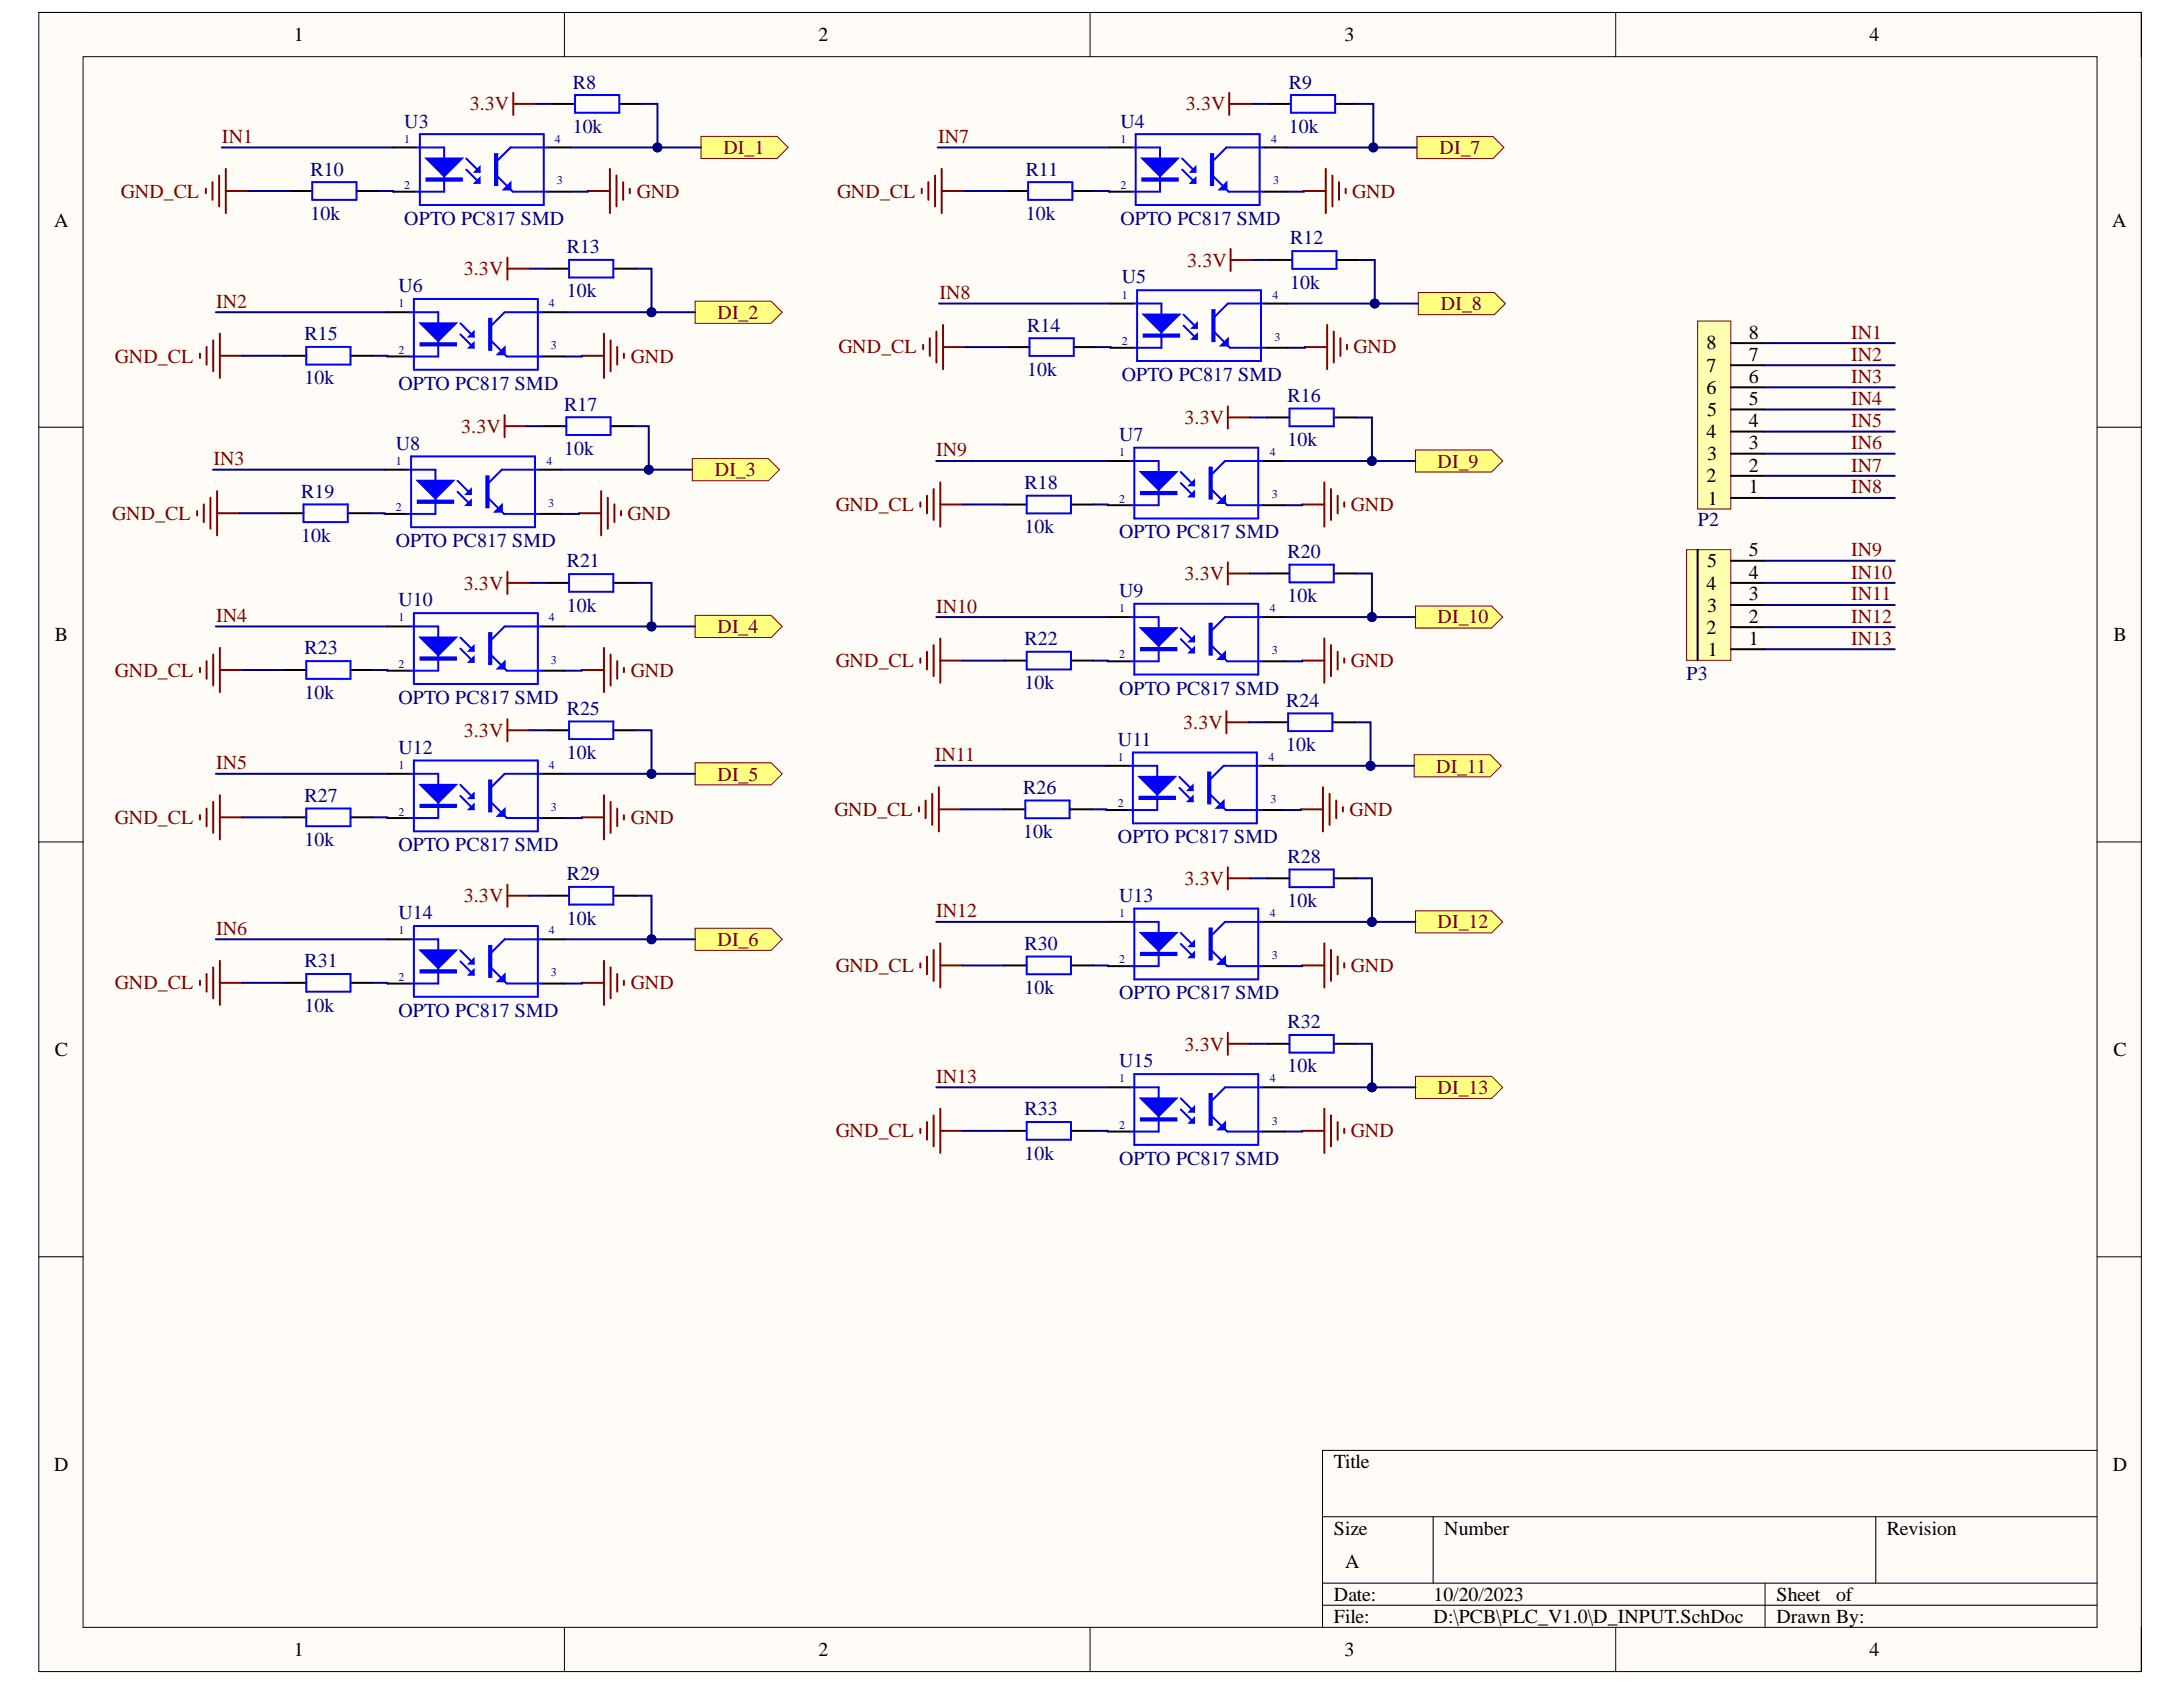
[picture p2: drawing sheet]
<svg xmlns="http://www.w3.org/2000/svg" width="279mm" height="216mm" viewBox="0 0 279 216" stroke-linecap="round" stroke-linejoin="round" font-family="sans-serif">
<defs><g id="words">
<g font-size="2.5">
<text x="37.6" y="5.2">1</text>
<text x="104.8" y="5.2">2</text>
<text x="172.1" y="5.2">3</text>
<text x="239.3" y="5.2">4</text>
<text x="6.9" y="29">A</text>
<text x="270.3" y="29">A</text>
<text x="218.4" y="47.6">7</text>
<text x="218.4" y="44.7">8</text>
<text x="223.8" y="46.2">7</text>
<text x="223.8" y="43.4">8</text>
<text x="218.4" y="50.4">6</text>
<text x="218.5" y="53.2">5</text>
<text x="223.8" y="51.8">5</text>
<text x="223.8" y="49">6</text>
<text x="218.4" y="56">4</text>
<text x="218.5" y="58.9">3</text>
<text x="223.8" y="57.5">3</text>
<text x="223.8" y="54.7">4</text>
<text x="218.4" y="61.7">2</text>
<text x="218.6" y="64.6">1</text>
<text x="223.8" y="63.1">1</text>
<text x="223.8" y="60.3">2</text>
<text x="223.8" y="71.2">5</text>
<text x="218.4" y="75.5">4</text>
<text x="218.5" y="72.6">5</text>
<text x="223.8" y="76.8">3</text>
<text x="223.8" y="74">4</text>
<text x="7" y="82.1">B</text>
<text x="218.4" y="81.1">2</text>
<text x="218.5" y="78.3">3</text>
<text x="218.6" y="83.9">1</text>
<text x="223.8" y="82.5">1</text>
<text x="223.8" y="79.7">2</text>
<text x="270.5" y="82.1">B</text>
<text x="7" y="135.1">C</text>
<text x="270.5" y="135.1">C</text>
<text x="6.9" y="188.2">D</text>
<text x="170.7" y="187.9">Title</text>
<text x="270.4" y="188.2">D</text>
<text x="170.7" y="196.4">Size</text>
<text x="184.8" y="196.4">Number</text>
<text x="241.5" y="196.4">Revision</text>
<text x="172.1" y="200.6">A</text>
<text x="170.7" y="204.9">Date:</text>
<text x="170.7" y="207.7">File:</text>
<text x="183.5" y="204.9">10/20/2023</text>
<text x="183.5" y="207.7">D:\PCB\PLC_V1.0\D_INPUT.SchDoc</text>
<text x="227.4" y="204.9">Sheet</text>
<text x="227.4" y="207.7">Drawn By:</text>
<text x="235" y="204.9">of</text>
<text x="37.6" y="212">1</text>
<text x="104.8" y="212">2</text>
<text x="172.1" y="212">3</text>
<text x="239.3" y="212">4</text>
</g>
<g font-size="2.5" fill="#000080">
<text x="73.3" y="11.3">R8</text>
<text x="165" y="11.3">R9</text>
<text x="51.7" y="16.3">U3</text>
<text x="73.3" y="17">10k</text>
<text x="143.4" y="16.3">U4</text>
<text x="165" y="17">10k</text>
<text x="39.7" y="22.5">R10</text>
<text x="131.3" y="22.5">R11</text>
<text x="39.7" y="28.2">10k</text>
<text x="51.7" y="28.7">OPTO PC817 SMD</text>
<text x="131.3" y="28.2">10k</text>
<text x="143.4" y="28.7">OPTO PC817 SMD</text>
<text x="72.5" y="32.4">R13</text>
<text x="165.1" y="31.3">R12</text>
<text x="51" y="37.4">U6</text>
<text x="72.5" y="38">10k</text>
<text x="143.6" y="36.3">U5</text>
<text x="165.1" y="36.9">10k</text>
<text x="39" y="43.5">R15</text>
<text x="131.5" y="42.4">R14</text>
<text x="39" y="49.2">10k</text>
<text x="51" y="49.9">OPTO PC817 SMD</text>
<text x="72.2" y="52.6">R17</text>
<text x="131.5" y="48.1">10k</text>
<text x="143.6" y="48.8">OPTO PC817 SMD</text>
<text x="164.8" y="51.5">R16</text>
<text x="50.6" y="57.6">U8</text>
<text x="72.2" y="58.2">10k</text>
<text x="143.2" y="56.5">U7</text>
<text x="164.8" y="57.1">10k</text>
<text x="38.6" y="63.7">R19</text>
<text x="131.1" y="62.5">R18</text>
<text x="38.6" y="69.4">10k</text>
<text x="50.6" y="70">OPTO PC817 SMD</text>
<text x="131.1" y="68.2">10k</text>
<text x="143.2" y="68.9">OPTO PC817 SMD</text>
<text x="164.8" y="71.4">R20</text>
<text x="217.3" y="67.4">P2</text>
<text x="51" y="77.6">U10</text>
<text x="72.5" y="72.6">R21</text>
<text x="143.2" y="76.4">U9</text>
<text x="164.8" y="77.1">10k</text>
<text x="39" y="83.8">R23</text>
<text x="72.5" y="78.3">10k</text>
<text x="131.1" y="82.6">R22</text>
<text x="39" y="89.4">10k</text>
<text x="131.1" y="88.2">10k</text>
<text x="143.2" y="88.9">OPTO PC817 SMD</text>
<text x="215.9" y="87.1">P3</text>
<text x="51" y="90.1">OPTO PC817 SMD</text>
<text x="72.5" y="91.4">R25</text>
<text x="143.1" y="95.4">U11</text>
<text x="164.6" y="90.4">R24</text>
<text x="51" y="96.5">U12</text>
<text x="72.5" y="97.1">10k</text>
<text x="131" y="101.6">R26</text>
<text x="164.6" y="96.1">10k</text>
<text x="39" y="102.6">R27</text>
<text x="131" y="107.2">10k</text>
<text x="143.1" y="107.9">OPTO PC817 SMD</text>
<text x="39" y="108.3">10k</text>
<text x="51" y="108.9">OPTO PC817 SMD</text>
<text x="72.5" y="112.7">R29</text>
<text x="164.8" y="110.5">R28</text>
<text x="51" y="117.6">U14</text>
<text x="72.5" y="118.3">10k</text>
<text x="143.2" y="115.4">U13</text>
<text x="164.8" y="116.1">10k</text>
<text x="39" y="123.8">R31</text>
<text x="131.1" y="121.5">R30</text>
<text x="39" y="129.5">10k</text>
<text x="51" y="130.2">OPTO PC817 SMD</text>
<text x="131.1" y="127.2">10k</text>
<text x="143.2" y="127.9">OPTO PC817 SMD</text>
<text x="164.8" y="131.6">R32</text>
<text x="143.2" y="136.6">U15</text>
<text x="164.8" y="137.2">10k</text>
<text x="131.1" y="142.7">R33</text>
<text x="131.1" y="148.4">10k</text>
<text x="143.2" y="149.1">OPTO PC817 SMD</text>
</g>
<g font-size="2.5" fill="#800000">
<text x="60.1" y="14.1">3.3V</text>
<text x="151.8" y="14.1">3.3V</text>
<text x="28.4" y="18.3">IN1</text>
<text x="92.6" y="19.7">DI_1</text>
<text x="120.1" y="18.3">IN7</text>
<text x="184.2" y="19.7">DI_7</text>
<text x="15.5" y="25.3">GND_CL</text>
<text x="81.5" y="25.3">GND</text>
<text x="107.1" y="25.3">GND_CL</text>
<text x="173.1" y="25.3">GND</text>
<text x="59.4" y="35.2">3.3V</text>
<text x="151.9" y="34.2">3.3V</text>
<text x="27.6" y="39.4">IN2</text>
<text x="91.8" y="40.8">DI_2</text>
<text x="120.2" y="38.3">IN8</text>
<text x="184.4" y="39.7">DI_8</text>
<text x="14.7" y="46.4">GND_CL</text>
<text x="80.7" y="46.4">GND</text>
<text x="107.3" y="45.2">GND_CL</text>
<text x="173.2" y="45.2">GND</text>
<text x="236.9" y="43.4">IN1</text>
<text x="236.9" y="46.2">IN2</text>
<text x="236.9" y="49">IN3</text>
<text x="236.9" y="51.8">IN4</text>
<text x="27.3" y="59.5">IN3</text>
<text x="59" y="55.4">3.3V</text>
<text x="119.8" y="58.4">IN9</text>
<text x="151.6" y="54.3">3.3V</text>
<text x="184" y="59.8">DI_9</text>
<text x="236.9" y="54.7">IN5</text>
<text x="236.9" y="57.5">IN6</text>
<text x="91.5" y="60.9">DI_3</text>
<text x="107" y="65.4">GND_CL</text>
<text x="172.9" y="65.4">GND</text>
<text x="236.9" y="60.3">IN7</text>
<text x="236.9" y="63.1">IN8</text>
<text x="14.4" y="66.5">GND_CL</text>
<text x="80.3" y="66.5">GND</text>
<text x="236.9" y="71.2">IN9</text>
<text x="59.4" y="75.5">3.3V</text>
<text x="151.6" y="74.2">3.3V</text>
<text x="236.9" y="74">IN10</text>
<text x="236.9" y="76.8">IN11</text>
<text x="27.6" y="79.6">IN4</text>
<text x="91.8" y="81.1">DI_4</text>
<text x="119.8" y="78.4">IN10</text>
<text x="184" y="79.8">DI_10</text>
<text x="236.9" y="79.7">IN12</text>
<text x="236.9" y="82.5">IN13</text>
<text x="14.7" y="86.6">GND_CL</text>
<text x="80.7" y="86.6">GND</text>
<text x="107" y="85.4">GND_CL</text>
<text x="172.9" y="85.4">GND</text>
<text x="59.4" y="94.3">3.3V</text>
<text x="151.4" y="93.3">3.3V</text>
<text x="27.6" y="98.5">IN5</text>
<text x="91.8" y="99.9">DI_5</text>
<text x="119.6" y="97.4">IN11</text>
<text x="183.8" y="98.9">DI_11</text>
<text x="14.7" y="105.5">GND_CL</text>
<text x="80.7" y="105.5">GND</text>
<text x="106.8" y="104.5">GND_CL</text>
<text x="172.7" y="104.5">GND</text>
<text x="151.6" y="113.2">3.3V</text>
<text x="27.6" y="119.7">IN6</text>
<text x="59.4" y="115.4">3.3V</text>
<text x="119.8" y="117.4">IN12</text>
<text x="184" y="118.8">DI_12</text>
<text x="91.8" y="121">DI_6</text>
<text x="107" y="124.4">GND_CL</text>
<text x="172.9" y="124.4">GND</text>
<text x="14.7" y="126.6">GND_CL</text>
<text x="80.7" y="126.6">GND</text>
<text x="151.6" y="134.5">3.3V</text>
<text x="119.8" y="138.6">IN13</text>
<text x="184" y="140">DI_13</text>
<text x="107" y="145.5">GND_CL</text>
<text x="172.9" y="145.5">GND</text>
</g>
<g font-size="1.5" fill="#000080">
<text x="51.7" y="18.3">1</text>
<text x="71" y="18.3">4</text>
<text x="71.3" y="23.6">3</text>
<text x="143.4" y="18.3">1</text>
<text x="162.7" y="18.3">4</text>
<text x="162.9" y="23.6">3</text>
<text x="51.7" y="24.2">2</text>
<text x="143.4" y="24.2">2</text>
<text x="51" y="39.3">1</text>
<text x="70.3" y="39.3">4</text>
<text x="143.6" y="38.2">1</text>
<text x="162.8" y="38.2">4</text>
<text x="51" y="45.3">2</text>
<text x="70.5" y="44.7">3</text>
<text x="143.6" y="44.1">2</text>
<text x="163.1" y="43.6">3</text>
<text x="50.6" y="59.5">1</text>
<text x="69.9" y="59.5">4</text>
<text x="143.2" y="58.3">1</text>
<text x="162.5" y="58.3">4</text>
<text x="50.6" y="65.4">2</text>
<text x="70.2" y="64.8">3</text>
<text x="143.2" y="64.3">2</text>
<text x="162.8" y="63.7">3</text>
<text x="51" y="79.5">1</text>
<text x="70.3" y="79.5">4</text>
<text x="143.2" y="78.3">1</text>
<text x="162.5" y="78.3">4</text>
<text x="162.8" y="83.7">3</text>
<text x="51" y="85.4">2</text>
<text x="70.5" y="84.9">3</text>
<text x="143.2" y="84.3">2</text>
<text x="51" y="98.4">1</text>
<text x="70.3" y="98.4">4</text>
<text x="143.1" y="97.4">1</text>
<text x="162.3" y="97.4">4</text>
<text x="51" y="104.4">2</text>
<text x="70.5" y="103.8">3</text>
<text x="143.1" y="103.3">2</text>
<text x="162.6" y="102.8">3</text>
<text x="51" y="119.6">1</text>
<text x="70.3" y="119.6">4</text>
<text x="143.2" y="117.3">1</text>
<text x="162.5" y="117.3">4</text>
<text x="51" y="125.5">2</text>
<text x="70.5" y="124.9">3</text>
<text x="143.2" y="123.3">2</text>
<text x="162.8" y="122.7">3</text>
<text x="143.2" y="138.5">1</text>
<text x="162.5" y="138.5">4</text>
<text x="162.8" y="143.9">3</text>
<text x="143.2" y="144.4">2</text>
</g>
</g></defs>
<path d="M5 1.6h269.1v212.3h-269.1z" fill-rule="evenodd" fill="#fffcf8"/>
<path d="M5 1.6h269.1v212.3h-269.1z" fill="none" stroke="#000" stroke-width=".13"/>
<path d="M10.6 7.3h257.8v201h-257.8z" fill-rule="evenodd" fill="#fffcf8"/>
<g fill="none" stroke="#000" stroke-width=".13">
<path d="M5 1.6h5.6M10.6 7.3h257.8v201h-257.8zM72.2 1.6v5.7M139.5 1.6v5.7M206.8 1.6v5.7M268.4 1.6h5.7v5.7M5 54.7h5.6M268.4 54.7h5.7M5 107.8h5.6M268.4 107.8h5.7M5 160.8h5.6M268.4 160.8h5.7"/>
<path d="M169.3 194.1h99.1M183.4 194.1v8.5M240.1 194.1v8.5M268.4 185.6h-99.1v22.7M72.2 208.3v5.6M139.5 208.3v5.6M169.3 202.6h99.1M169.3 205.4h99.1M206.8 208.3v5.6M225.9 202.6v5.7M274.1 208.3v5.6"/>
</g>
<path d="M50.3 18.9h2.9M70.2 18.9h2.8M50.3 24.5h2.9M70.2 24.5h2.8" fill="none" stroke="#000" stroke-width=".25"/>
<path d="M53.2 18.9h3.6v5.6h-3.6M53.7 17.2h15.9v9h-15.9zM70.2 18.9h-4.9l-1.7 1.7M59.7 20.3l1.7 1.7M59.7 21.7l1.7 1.7M63.6 22.6l2 1.9h4.6" fill="none" stroke="#00f" stroke-width=".25"/>
<path d="M54.6 20.3h4.5l-2.3 2.3z" fill="#00f"/>
<path d="M54.6 20.3h4.5l-2.3 2.3zM54.6 22.8h4.5v.3h-4.5z" fill="none" stroke="#00f" stroke-width=".25"/>
<path d="M54.6 23h4.5" fill="none" stroke="#00f" stroke-width=".29"/>
<path d="M61.4 22.8v.6h-.6z" fill="#00f"/>
<path d="M61.4 22.8v.6h-.6z" fill="none" stroke="#00f" stroke-width=".25"/>
<path d="M61.4 21.4v.6h-.6z" fill="#00f"/>
<path d="M63.4 19.7h.2v4h-.2zM61.4 21.4v.6h-.6z" fill="none" stroke="#00f" stroke-width=".25"/>
<path d="M63.5 19.7v4" fill="none" stroke="#00f" stroke-width=".29"/>
<path d="M64.5 24.2l.8-.8v.8z" fill="#00f"/>
<path d="M64.5 24.2l.8-.8v.8z" fill="none" stroke="#00f" stroke-width=".25"/>
<path d="M217.3 41.1h4.2v24h-4.2z" fill-rule="evenodd" fill="#ffffb0"/>
<path d="M217.3 41.1h4.2v24h-4.2z" fill="none" stroke="#800000" stroke-width=".13"/>
<path d="M221.5 58.1h4.3M221.5 55.2h4.3M221.5 52.4h4.3M221.5 49.6h4.3M221.5 46.7h4.3M221.5 43.9h4.3M221.5 63.7h4.3M221.5 60.9h4.3" fill="none" stroke="#000" stroke-width=".25"/>
<path d="M215.9 70.4h5.6v14.1h-5.6z" fill-rule="evenodd" fill="#ffffb0"/>
<path d="M215.9 70.4h5.6v14.1h-5.6z" fill="none" stroke="#800000" stroke-width=".13"/>
<path d="M37.1 24.4h2.9M45.6 24.4h2.9M217.3 70.4v14.1M221.5 77.4h4.3M221.5 74.6h4.3M221.5 71.8h4.3M221.5 83.1h4.3M221.5 80.3h4.3" fill="none" stroke="#000" stroke-width=".25"/>
<path d="M40 23.3h5.6v2.3h-5.6z" fill="none" stroke="#00f" stroke-width=".25"/>
<path d="M26.3 24.2v.5M27.2 23.3v2.3M28.1 22.5v3.9M28.9 21.6v5.7M28.9 24.4h2.8M75.2 24.4h2.9M78.1 21.6v5.7M78.9 22.5v3.9M79.8 23.3v2.3M80.6 24.2v.5" fill="none" stroke="#800000" stroke-width=".25"/>
<path d="M89.7 17.5h9.8l1.4 1.4-1.4 1.4h-9.8z" fill-rule="evenodd" fill="#ffff80"/>
<path d="M89.7 17.5h9.8l1.4 1.4-1.4 1.4h-9.8z" fill="none" stroke="#800000" stroke-width=".13"/>
<path d="M65.7 11.9v2.8M65.7 13.3h2.8" fill="none" stroke="#800000" stroke-width=".25"/>
<path d="M70.8 13.3h2.8M79.3 13.3h2.8" fill="none" stroke="#000" stroke-width=".25"/>
<path d="M73.6 12.2h5.7v2.2h-5.7z" fill="none" stroke="#00f" stroke-width=".25"/>
<g fill="none" stroke="#000080" stroke-width=".25">
<path d="M28.4 18.9h21.9M73 18.9h16.7M48.5 24.4h1.8v.1M225.8 58.1h16.7M225.8 55.2h16.7M225.8 52.4h16.7M225.8 49.6h16.7M225.8 46.7h16.7M225.8 43.9h16.7M225.8 63.7h16.7M225.8 60.9h16.7M225.8 77.4h16.7"/>
<path d="M225.8 74.6h16.7M225.8 71.8h16.7M225.8 83.1h16.7M225.8 80.3h16.7"/>
</g>
<circle cx="84.1" cy="18.9" r=".57" fill="#000080"/>
<circle cx="84.1" cy="18.9" r=".57" fill="none" stroke="#000080" stroke-width=".13"/>
<path d="M82.1 13.3h2v5.6M31.7 24.4h5.4" fill="none" stroke="#000080" stroke-width=".25"/>
<circle cx="84.1" cy="18.9" r=".57" fill="#000080"/>
<circle cx="84.1" cy="18.9" r=".57" fill="none" stroke="#000080" stroke-width=".13"/>
<path d="M68.5 13.3h2.3M75.2 24.4v.1h-2.2" fill="none" stroke="#000080" stroke-width=".25"/>
<path d="M49.6 40h2.8M69.4 40h2.8M49.6 45.6h2.8M69.4 45.6h2.8" fill="none" stroke="#000" stroke-width=".25"/>
<path d="M52.4 40h3.7v5.6h-3.7M53 38.3h15.8v9h-15.8zM69.4 40h-4.8l-1.7 1.7M58.9 41.4l1.7 1.7M58.9 42.8l1.7 1.7M62.9 43.6l2 2h4.5" fill="none" stroke="#00f" stroke-width=".25"/>
<path d="M53.8 41.4h4.6l-2.3 2.2z" fill="#00f"/>
<path d="M53.8 41.4h4.6l-2.3 2.2zM53.8 43.9h4.6v.3h-4.6z" fill="none" stroke="#00f" stroke-width=".25"/>
<path d="M53.8 44.1h4.6" fill="none" stroke="#00f" stroke-width=".29"/>
<path d="M60.1 44.5l.5-.6v.6z" fill="#00f"/>
<path d="M60.1 44.5l.5-.6v.6z" fill="none" stroke="#00f" stroke-width=".25"/>
<path d="M60.1 43.1l.5-.6v.6z" fill="#00f"/>
<path d="M60.1 43.1l.5-.6v.6zM62.6 40.8h.3v4h-.3z" fill="none" stroke="#00f" stroke-width=".25"/>
<path d="M62.7 40.8v4" fill="none" stroke="#00f" stroke-width=".28"/>
<path d="M63.7 45.3l.9-.8v.8z" fill="#00f"/>
<path d="M39.2 44.4h5.7v2.3h-5.7zM63.7 45.3l.9-.8v.8z" fill="none" stroke="#00f" stroke-width=".25"/>
<path d="M36.4 45.5h2.8M44.9 45.5h2.8" fill="none" stroke="#000" stroke-width=".25"/>
<path d="M25.6 45.2v.6M26.4 44.4v2.3M27.3 43.6v3.9M28.1 42.7v5.7M28.1 45.5h2.9M74.5 45.5h2.8M77.3 42.7v5.7M78.1 43.6v3.9M79 44.4v2.3M79.8 45.2v.6" fill="none" stroke="#800000" stroke-width=".25"/>
<path d="M89 38.5h9.7l1.4 1.5-1.4 1.4h-9.7z" fill-rule="evenodd" fill="#ffff80"/>
<path d="M89 38.5h9.7l1.4 1.5-1.4 1.4h-9.7z" fill="none" stroke="#800000" stroke-width=".13"/>
<path d="M64.9 33v2.8M64.9 34.4h2.9" fill="none" stroke="#800000" stroke-width=".25"/>
<path d="M70 34.4h2.8M78.5 34.4h2.8" fill="none" stroke="#000" stroke-width=".25"/>
<path d="M72.8 33.3h5.7v2.2h-5.7z" fill="none" stroke="#00f" stroke-width=".25"/>
<path d="M27.6 40h22M72.2 40h16.8M47.7 45.5h1.9v.1" fill="none" stroke="#000080" stroke-width=".25"/>
<circle cx="83.4" cy="40" r=".57" fill="#000080"/>
<circle cx="83.4" cy="40" r=".57" fill="none" stroke="#000080" stroke-width=".13"/>
<path d="M81.3 34.4h2.1v5.6M31 45.5h5.4" fill="none" stroke="#000080" stroke-width=".25"/>
<circle cx="83.4" cy="40" r=".57" fill="#000080"/>
<circle cx="83.4" cy="40" r=".57" fill="none" stroke="#000080" stroke-width=".13"/>
<path d="M67.8 34.4h2.2M74.5 45.5v.1h-2.3" fill="none" stroke="#000080" stroke-width=".25"/>
<path d="M49.2 60.1h2.9M49.2 65.8h2.9M69 60.1h2.9M69 65.8h2.9" fill="none" stroke="#000" stroke-width=".25"/>
<path d="M52.6 58.4h15.9v9.1h-15.9zM52.1 60.1h3.6v5.7h-3.6M58.6 61.5l1.7 1.7M58.6 62.9l1.7 1.7M62.5 63.8l2 2h4.5M69 60.1h-4.8l-1.7 1.7" fill="none" stroke="#00f" stroke-width=".25"/>
<path d="M53.5 61.5h4.5l-2.3 2.3z" fill="#00f"/>
<path d="M53.5 61.5h4.5l-2.3 2.3zM53.5 64.1h4.5v.3h-4.5z" fill="none" stroke="#00f" stroke-width=".25"/>
<path d="M53.5 64.2h4.5" fill="none" stroke="#00f" stroke-width=".29"/>
<path d="M60.3 64.1v.5h-.6z" fill="#00f"/>
<path d="M60.3 64.1v.5h-.6z" fill="none" stroke="#00f" stroke-width=".25"/>
<path d="M60.3 62.7v.5h-.6z" fill="#00f"/>
<path d="M60.3 62.7v.5h-.6zM62.2 61h.3v3.9h-.3z" fill="none" stroke="#00f" stroke-width=".25"/>
<path d="M62.4 61v3.9" fill="none" stroke="#00f" stroke-width=".29"/>
<path d="M63.4 65.5l.8-.9v.9z" fill="#00f"/>
<path d="M38.8 64.6h5.7v2.2h-5.7zM63.4 65.5l.8-.9v.9z" fill="none" stroke="#00f" stroke-width=".25"/>
<path d="M36 65.7h2.8M44.5 65.7h2.8" fill="none" stroke="#000" stroke-width=".25"/>
<path d="M25.2 65.4v.6M26.1 64.6v2.2M26.9 63.7v4M27.8 62.9v5.6M27.8 65.7h2.8M74.1 65.7h2.8M76.9 62.9v5.6M77.8 63.7v4M78.6 64.6v2.2M79.5 65.4v.6" fill="none" stroke="#800000" stroke-width=".25"/>
<path d="M88.6 58.7h9.7l1.5 1.4-1.5 1.4h-9.7z" fill-rule="evenodd" fill="#ffff80"/>
<path d="M88.6 58.7h9.7l1.5 1.4-1.5 1.4h-9.7z" fill="none" stroke="#800000" stroke-width=".13"/>
<path d="M64.6 53.1v2.9M64.6 54.5h2.8" fill="none" stroke="#800000" stroke-width=".25"/>
<path d="M69.7 54.5h2.8M78.1 54.5h2.9" fill="none" stroke="#000" stroke-width=".25"/>
<path d="M72.5 53.4h5.6v2.3h-5.6z" fill="none" stroke="#00f" stroke-width=".25"/>
<path d="M27.3 60.1h21.9M47.3 65.7h1.9v.1M71.9 60.1h16.7" fill="none" stroke="#000080" stroke-width=".25"/>
<circle cx="83" cy="60.1" r=".57" fill="#000080"/>
<circle cx="83" cy="60.1" r=".57" fill="none" stroke="#000080" stroke-width=".13"/>
<path d="M81 54.5h2v5.6M30.6 65.7h5.4" fill="none" stroke="#000080" stroke-width=".25"/>
<circle cx="83" cy="60.1" r=".57" fill="#000080"/>
<circle cx="83" cy="60.1" r=".57" fill="none" stroke="#000080" stroke-width=".13"/>
<path d="M67.4 54.5h2.3M74.1 65.7v.1h-2.2" fill="none" stroke="#000080" stroke-width=".25"/>
<path d="M49.6 80.2h2.8M49.6 85.8h2.8M69.4 80.2h2.8M69.4 85.8h2.8" fill="none" stroke="#000" stroke-width=".25"/>
<path d="M53 78.5h15.8v9h-15.8zM52.4 80.2h3.7v5.6h-3.7M58.9 81.6l1.7 1.7M58.9 83l1.7 1.7M62.9 83.9l2 1.9h4.5M69.4 80.2h-4.8l-1.7 1.7" fill="none" stroke="#00f" stroke-width=".25"/>
<path d="M53.8 81.6h4.6l-2.3 2.3z" fill="#00f"/>
<path d="M53.8 81.6h4.6l-2.3 2.3zM53.8 84.1h4.6v.3h-4.6z" fill="none" stroke="#00f" stroke-width=".25"/>
<path d="M53.8 84.3h4.6" fill="none" stroke="#00f" stroke-width=".29"/>
<path d="M60.1 84.7l.5-.6v.6z" fill="#00f"/>
<path d="M60.1 84.7l.5-.6v.6z" fill="none" stroke="#00f" stroke-width=".25"/>
<path d="M60.1 83.3l.5-.6v.6z" fill="#00f"/>
<path d="M60.1 83.3l.5-.6v.6zM62.6 81h.3v4h-.3z" fill="none" stroke="#00f" stroke-width=".25"/>
<path d="M62.7 81v4" fill="none" stroke="#00f" stroke-width=".28"/>
<path d="M63.7 85.6l.9-.9v.9z" fill="#00f"/>
<path d="M39.2 84.6h5.7v2.3h-5.7zM63.7 85.6l.9-.9v.9z" fill="none" stroke="#00f" stroke-width=".25"/>
<path d="M36.4 85.7h2.8M44.9 85.7h2.8" fill="none" stroke="#000" stroke-width=".25"/>
<path d="M25.6 85.5v.5M26.4 84.6v2.3M27.3 83.8v3.9M28.1 82.9v5.7M28.1 85.7h2.9M74.5 85.7h2.8M77.3 82.9v5.7M78.1 83.8v3.9M79 84.6v2.3M79.8 85.5v.5" fill="none" stroke="#800000" stroke-width=".25"/>
<path d="M89 78.8h9.7l1.4 1.4-1.4 1.4h-9.7z" fill-rule="evenodd" fill="#ffff80"/>
<path d="M89 78.8h9.7l1.4 1.4-1.4 1.4h-9.7z" fill="none" stroke="#800000" stroke-width=".13"/>
<path d="M64.9 73.2v2.8M64.9 74.6h2.9" fill="none" stroke="#800000" stroke-width=".25"/>
<path d="M70 74.6h2.8M78.5 74.6h2.8" fill="none" stroke="#000" stroke-width=".25"/>
<path d="M72.8 73.5h5.7v2.2h-5.7z" fill="none" stroke="#00f" stroke-width=".25"/>
<path d="M27.6 80.2h22M47.7 85.7h1.9v.1M72.2 80.2h16.8" fill="none" stroke="#000080" stroke-width=".25"/>
<circle cx="83.4" cy="80.2" r=".57" fill="#000080"/>
<circle cx="83.4" cy="80.2" r=".57" fill="none" stroke="#000080" stroke-width=".13"/>
<path d="M81.3 74.6h2.1v5.6M31 85.7h5.4" fill="none" stroke="#000080" stroke-width=".25"/>
<circle cx="83.4" cy="80.2" r=".57" fill="#000080"/>
<circle cx="83.4" cy="80.2" r=".57" fill="none" stroke="#000080" stroke-width=".13"/>
<path d="M67.8 74.6h2.2M74.5 85.7v.1h-2.3" fill="none" stroke="#000080" stroke-width=".25"/>
<path d="M49.6 99h2.8M69.4 99h2.8M49.6 104.7h2.8M69.4 104.7h2.8" fill="none" stroke="#000" stroke-width=".25"/>
<path d="M52.4 99h3.7v5.7h-3.7M53 97.3h15.8v9.1h-15.8zM69.4 99h-4.8l-1.7 1.7M58.9 100.4l1.7 1.7M58.9 101.9l1.7 1.7M62.9 102.7l2 2h4.5" fill="none" stroke="#00f" stroke-width=".25"/>
<path d="M53.8 100.4h4.6l-2.3 2.3z" fill="#00f"/>
<path d="M53.8 100.4h4.6l-2.3 2.3zM53.8 103h4.6v.3h-4.6z" fill="none" stroke="#00f" stroke-width=".25"/>
<path d="M53.8 103.1h4.6" fill="none" stroke="#00f" stroke-width=".28"/>
<path d="M60.1 103.6l.5-.6v.6z" fill="#00f"/>
<path d="M60.1 103.6l.5-.6v.6z" fill="none" stroke="#00f" stroke-width=".25"/>
<path d="M60.1 102.1l.5-.5v.5z" fill="#00f"/>
<path d="M62.6 99.9h.3v3.9h-.3zM60.1 102.1l.5-.5v.5z" fill="none" stroke="#00f" stroke-width=".25"/>
<path d="M62.7 99.9v3.9" fill="none" stroke="#00f" stroke-width=".28"/>
<path d="M63.7 104.4l.9-.8v.8z" fill="#00f"/>
<path d="M39.2 103.5h5.7v2.2h-5.7zM63.7 104.4l.9-.8v.8z" fill="none" stroke="#00f" stroke-width=".25"/>
<path d="M36.4 104.6h2.8M44.9 104.6h2.8" fill="none" stroke="#000" stroke-width=".25"/>
<path d="M25.6 104.3v.6M26.4 103.5v2.2M27.3 102.6v4M28.1 101.8v5.6M28.1 104.6h2.9M74.5 104.6h2.8M77.3 101.8v5.6M78.1 102.6v4M79 103.5v2.2M79.8 104.3v.6" fill="none" stroke="#800000" stroke-width=".25"/>
<path d="M89 97.6h9.7l1.4 1.4-1.4 1.4h-9.7z" fill-rule="evenodd" fill="#ffff80"/>
<path d="M89 97.6h9.7l1.4 1.4-1.4 1.4h-9.7z" fill="none" stroke="#800000" stroke-width=".13"/>
<path d="M64.9 92v2.9M64.9 93.5h2.9" fill="none" stroke="#800000" stroke-width=".25"/>
<path d="M70 93.5h2.8M78.5 93.5h2.8" fill="none" stroke="#000" stroke-width=".25"/>
<path d="M72.8 92.3h5.7v2.3h-5.7z" fill="none" stroke="#00f" stroke-width=".25"/>
<path d="M27.6 99h22M72.2 99h16.8M47.7 104.6h1.9v.1" fill="none" stroke="#000080" stroke-width=".25"/>
<circle cx="83.4" cy="99" r=".57" fill="#000080"/>
<circle cx="83.4" cy="99" r=".57" fill="none" stroke="#000080" stroke-width=".13"/>
<path d="M81.3 93.5h2.1v5.5M31 104.6h5.4" fill="none" stroke="#000080" stroke-width=".25"/>
<circle cx="83.4" cy="99" r=".57" fill="#000080"/>
<circle cx="83.4" cy="99" r=".57" fill="none" stroke="#000080" stroke-width=".13"/>
<path d="M67.8 93.5h2.2M74.5 104.6v.1h-2.3" fill="none" stroke="#000080" stroke-width=".25"/>
<path d="M49.6 120.2h2.8M49.6 125.9h2.8M69.4 120.2h2.8M69.4 125.9h2.8" fill="none" stroke="#000" stroke-width=".25"/>
<path d="M53 118.5h15.8v9.1h-15.8zM52.4 120.2h3.7v5.7h-3.7M58.9 121.6l1.7 1.7M58.9 123l1.7 1.7M62.9 123.9l2 2h4.5M69.4 120.2h-4.8l-1.7 1.7" fill="none" stroke="#00f" stroke-width=".25"/>
<path d="M53.8 121.6h4.6l-2.3 2.3z" fill="#00f"/>
<path d="M53.8 121.6h4.6l-2.3 2.3zM53.8 124.2h4.6v.3h-4.6z" fill="none" stroke="#00f" stroke-width=".25"/>
<path d="M53.8 124.3h4.6" fill="none" stroke="#00f" stroke-width=".29"/>
<path d="M60.1 124.7l.5-.5v.5z" fill="#00f"/>
<path d="M60.1 124.7l.5-.5v.5z" fill="none" stroke="#00f" stroke-width=".25"/>
<path d="M60.1 123.3l.5-.5v.5z" fill="#00f"/>
<path d="M60.1 123.3l.5-.5v.5zM62.6 121.1h.3v3.9h-.3z" fill="none" stroke="#00f" stroke-width=".25"/>
<path d="M62.7 121.1v3.9" fill="none" stroke="#00f" stroke-width=".28"/>
<path d="M63.7 125.6l.9-.9v.9z" fill="#00f"/>
<path d="M39.2 124.6h5.7v2.3h-5.7zM63.7 125.6l.9-.9v.9z" fill="none" stroke="#00f" stroke-width=".25"/>
<path d="M36.4 125.8h2.8M44.9 125.8h2.8" fill="none" stroke="#000" stroke-width=".25"/>
<path d="M25.6 125.5v.6M26.4 124.6v2.3M27.3 123.8v4M28.1 123v5.6M28.1 125.8h2.9M74.5 125.8h2.8M77.3 123v5.6M78.1 123.8v4M79 124.6v2.3M79.8 125.5v.6" fill="none" stroke="#800000" stroke-width=".25"/>
<path d="M89 118.8h9.7l1.4 1.4-1.4 1.4h-9.7z" fill-rule="evenodd" fill="#ffff80"/>
<path d="M89 118.8h9.7l1.4 1.4-1.4 1.4h-9.7z" fill="none" stroke="#800000" stroke-width=".13"/>
<path d="M64.9 113.2v2.8M64.9 114.6h2.9" fill="none" stroke="#800000" stroke-width=".25"/>
<path d="M70 114.6h2.8M78.5 114.6h2.8" fill="none" stroke="#000" stroke-width=".25"/>
<path d="M72.8 113.5h5.7v2.3h-5.7z" fill="none" stroke="#00f" stroke-width=".25"/>
<path d="M27.6 120.2h22M47.7 125.8h1.9v.1M72.2 120.2h16.8" fill="none" stroke="#000080" stroke-width=".25"/>
<circle cx="83.4" cy="120.2" r=".57" fill="#000080"/>
<circle cx="83.4" cy="120.2" r=".57" fill="none" stroke="#000080" stroke-width=".13"/>
<path d="M81.3 114.6h2.1v5.6M31 125.8h5.4" fill="none" stroke="#000080" stroke-width=".25"/>
<circle cx="83.4" cy="120.2" r=".57" fill="#000080"/>
<circle cx="83.4" cy="120.2" r=".57" fill="none" stroke="#000080" stroke-width=".13"/>
<path d="M67.8 114.6h2.2M74.5 125.8v.1h-2.3" fill="none" stroke="#000080" stroke-width=".25"/>
<path d="M142 18.9h2.8M161.8 18.9h2.8M142 24.5h2.8M161.8 24.5h2.8" fill="none" stroke="#000" stroke-width=".25"/>
<path d="M144.8 18.9h3.7v5.6h-3.7M145.4 17.2h15.8v9h-15.8zM161.8 18.9h-4.8l-1.7 1.7M151.3 20.3l1.7 1.7M151.3 21.7l1.7 1.7M155.3 22.6l2 1.9h4.5" fill="none" stroke="#00f" stroke-width=".25"/>
<path d="M146.2 20.3h4.5l-2.2 2.3z" fill="#00f"/>
<path d="M146.2 20.3h4.5l-2.2 2.3zM146.2 22.8h4.5v.3h-4.5z" fill="none" stroke="#00f" stroke-width=".25"/>
<path d="M146.2 23h4.5" fill="none" stroke="#00f" stroke-width=".29"/>
<path d="M153 22.8v.6h-.6z" fill="#00f"/>
<path d="M153 22.8v.6h-.6z" fill="none" stroke="#00f" stroke-width=".25"/>
<path d="M153 21.4v.6h-.6z" fill="#00f"/>
<path d="M155 19.7h.3v4h-.3zM153 21.4v.6h-.6z" fill="none" stroke="#00f" stroke-width=".25"/>
<path d="M155.1 19.7v4" fill="none" stroke="#00f" stroke-width=".29"/>
<path d="M156.1 24.2l.9-.8v.8z" fill="#00f"/>
<path d="M131.6 23.3h5.7v2.3h-5.7zM156.1 24.2l.9-.8v.8z" fill="none" stroke="#00f" stroke-width=".25"/>
<path d="M128.8 24.4h2.8M137.3 24.4h2.8" fill="none" stroke="#000" stroke-width=".25"/>
<path d="M118 24.2v.5M118.8 23.3v2.3M119.7 22.5v3.9M120.5 21.6v5.7M120.5 24.4h2.9M166.8 24.4h2.9M169.7 21.6v5.7M170.5 22.5v3.9M171.4 23.3v2.3M172.2 24.2v.5" fill="none" stroke="#800000" stroke-width=".25"/>
<path d="M181.3 17.5h9.8l1.4 1.4-1.4 1.4h-9.8z" fill-rule="evenodd" fill="#ffff80"/>
<path d="M181.3 17.5h9.8l1.4 1.4-1.4 1.4h-9.8z" fill="none" stroke="#800000" stroke-width=".13"/>
<path d="M157.3 11.9v2.8M157.3 13.3h2.9" fill="none" stroke="#800000" stroke-width=".25"/>
<path d="M162.4 13.3h2.8M170.9 13.3h2.8" fill="none" stroke="#000" stroke-width=".25"/>
<path d="M165.2 12.2h5.7v2.2h-5.7z" fill="none" stroke="#00f" stroke-width=".25"/>
<path d="M120 18.9h22M164.6 18.9h16.7M140.1 24.4h1.9v.1" fill="none" stroke="#000080" stroke-width=".25"/>
<circle cx="175.8" cy="18.9" r=".57" fill="#000080"/>
<circle cx="175.8" cy="18.9" r=".57" fill="none" stroke="#000080" stroke-width=".13"/>
<path d="M173.7 13.3h2.1v5.6M123.4 24.4h5.4" fill="none" stroke="#000080" stroke-width=".25"/>
<circle cx="175.8" cy="18.9" r=".57" fill="#000080"/>
<circle cx="175.8" cy="18.9" r=".57" fill="none" stroke="#000080" stroke-width=".13"/>
<path d="M160.2 13.3h2.2M166.8 24.4v.1h-2.2" fill="none" stroke="#000080" stroke-width=".25"/>
<path d="M142.1 38.8h2.9M162 38.8h2.8M142.1 44.5h2.9M162 44.5h2.8" fill="none" stroke="#000" stroke-width=".25"/>
<path d="M145 38.8h3.6v5.7h-3.6M145.5 37.1h15.9v9.1h-15.9zM162 38.8h-4.9l-1.6 1.7M151.5 40.3l1.7 1.7M151.5 41.7l1.7 1.7M155.5 42.5l1.9 2h4.6" fill="none" stroke="#00f" stroke-width=".25"/>
<path d="M146.4 40.3h4.5l-2.3 2.2z" fill="#00f"/>
<path d="M146.4 40.3h4.5l-2.3 2.2zM146.4 42.8h4.5v.3h-4.5z" fill="none" stroke="#00f" stroke-width=".25"/>
<path d="M146.4 43h4.5" fill="none" stroke="#00f" stroke-width=".29"/>
<path d="M152.6 43.4l.6-.6v.6z" fill="#00f"/>
<path d="M152.6 43.4l.6-.6v.6z" fill="none" stroke="#00f" stroke-width=".25"/>
<path d="M152.6 42l.6-.6v.6z" fill="#00f"/>
<path d="M155.2 39.7h.3v4h-.3zM152.6 42l.6-.6v.6z" fill="none" stroke="#00f" stroke-width=".25"/>
<path d="M155.3 39.7v4" fill="none" stroke="#00f" stroke-width=".29"/>
<path d="M156.3 44.2l.8-.8v.8z" fill="#00f"/>
<path d="M131.8 43.3h5.6v2.2h-5.6zM156.3 44.2l.8-.8v.8z" fill="none" stroke="#00f" stroke-width=".25"/>
<path d="M128.9 44.4h2.9M137.4 44.4h2.9" fill="none" stroke="#000" stroke-width=".25"/>
<path d="M118.2 44.1v.6M119 43.3v2.2M119.9 42.4v4M120.7 41.6v5.6M120.7 44.4h2.8M167 44.4h2.9M169.9 41.6v5.6M170.7 42.4v4M171.6 43.3v2.2M172.4 44.1v.6" fill="none" stroke="#800000" stroke-width=".25"/>
<path d="M181.5 37.4h9.8l1.4 1.5-1.4 1.4h-9.8z" fill-rule="evenodd" fill="#ffff80"/>
<path d="M181.5 37.4h9.8l1.4 1.5-1.4 1.4h-9.8z" fill="none" stroke="#800000" stroke-width=".13"/>
<path d="M157.5 31.9v2.8M157.5 33.3h2.8" fill="none" stroke="#800000" stroke-width=".25"/>
<path d="M162.6 33.3h2.8M171.1 33.3h2.8" fill="none" stroke="#000" stroke-width=".25"/>
<path d="M165.4 32.1h5.7v2.3h-5.7z" fill="none" stroke="#00f" stroke-width=".25"/>
<path d="M120.2 38.8h21.9M164.8 38.9h16.7M140.3 44.4h1.8v.1" fill="none" stroke="#000080" stroke-width=".25"/>
<circle cx="175.9" cy="38.8" r=".57" fill="#000080"/>
<circle cx="175.9" cy="38.8" r=".57" fill="none" stroke="#000080" stroke-width=".13"/>
<path d="M173.9 33.3h2.1v5.6M123.5 44.4h5.4" fill="none" stroke="#000080" stroke-width=".25"/>
<circle cx="175.9" cy="38.8" r=".57" fill="#000080"/>
<circle cx="175.9" cy="38.8" r=".57" fill="none" stroke="#000080" stroke-width=".13"/>
<path d="M160.3 33.3h2.3M167 44.4v.1h-2.2" fill="none" stroke="#000080" stroke-width=".25"/>
<path d="M141.8 59h2.8M161.6 59h2.8M141.8 64.7h2.8M161.6 64.7h2.8" fill="none" stroke="#000" stroke-width=".25"/>
<path d="M144.6 59h3.7v5.7h-3.7M145.2 57.3h15.8v9.1h-15.8zM161.6 59h-4.8l-1.7 1.7M151.1 60.4l1.7 1.7M151.1 61.8l1.7 1.7M155.1 62.7l2 2h4.5" fill="none" stroke="#00f" stroke-width=".25"/>
<path d="M146 60.4h4.6l-2.3 2.3z" fill="#00f"/>
<path d="M146 60.4h4.6l-2.3 2.3zM146 63h4.6v.2h-4.6z" fill="none" stroke="#00f" stroke-width=".25"/>
<path d="M146 63.1h4.6" fill="none" stroke="#00f" stroke-width=".29"/>
<path d="M152.8 63v.5h-.5z" fill="#00f"/>
<path d="M152.8 63v.5h-.5z" fill="none" stroke="#00f" stroke-width=".25"/>
<path d="M152.8 61.5v.6h-.5z" fill="#00f"/>
<path d="M154.8 59.8h.3v4h-.3zM152.8 61.5v.6h-.5z" fill="none" stroke="#00f" stroke-width=".25"/>
<path d="M155 59.8v4" fill="none" stroke="#00f" stroke-width=".28"/>
<path d="M155.9 64.4l.9-.9v.9z" fill="#00f"/>
<path d="M131.4 63.4h5.7v2.3h-5.7zM155.9 64.4l.9-.9v.9z" fill="none" stroke="#00f" stroke-width=".25"/>
<path d="M128.6 64.6h2.8M137.1 64.6h2.8" fill="none" stroke="#000" stroke-width=".25"/>
<path d="M117.8 64.3v.6M118.6 63.4v2.3M119.5 62.6v3.9M120.3 61.7v5.7M120.3 64.6h2.9M166.7 64.6h2.8M169.5 61.7v5.7M170.4 62.6v3.9M171.2 63.4v2.3M172 64.3v.6" fill="none" stroke="#800000" stroke-width=".25"/>
<path d="M181.2 57.6h9.7l1.4 1.4-1.4 1.4h-9.7z" fill-rule="evenodd" fill="#ffff80"/>
<path d="M181.2 57.6h9.7l1.4 1.4-1.4 1.4h-9.7z" fill="none" stroke="#800000" stroke-width=".13"/>
<path d="M157.1 52v2.8M157.1 53.4h2.9" fill="none" stroke="#800000" stroke-width=".25"/>
<path d="M162.2 53.4h2.8M170.7 53.4h2.8" fill="none" stroke="#000" stroke-width=".25"/>
<path d="M165 52.3h5.7v2.3h-5.7z" fill="none" stroke="#00f" stroke-width=".25"/>
<path d="M119.8 59h22M164.4 59h16.8M139.9 64.6h1.9v.1" fill="none" stroke="#000080" stroke-width=".25"/>
<circle cx="175.6" cy="59" r=".57" fill="#000080"/>
<circle cx="175.6" cy="59" r=".57" fill="none" stroke="#000080" stroke-width=".13"/>
<path d="M173.5 53.4h2.1v5.6M123.2 64.6h5.4" fill="none" stroke="#000080" stroke-width=".25"/>
<circle cx="175.6" cy="59" r=".57" fill="#000080"/>
<circle cx="175.6" cy="59" r=".57" fill="none" stroke="#000080" stroke-width=".13"/>
<path d="M160 53.4h2.2M166.7 64.6v.1h-2.3" fill="none" stroke="#000080" stroke-width=".25"/>
<path d="M141.8 79h2.8M161.6 79h2.8M141.8 84.6h2.8M161.6 84.6h2.8" fill="none" stroke="#000" stroke-width=".25"/>
<path d="M144.6 79h3.7v5.6h-3.7M145.2 77.3h15.8v9h-15.8zM161.6 79h-4.8l-1.7 1.7M151.1 80.4l1.7 1.7M151.1 81.8l1.7 1.7M155.1 82.6l2 2h4.5" fill="none" stroke="#00f" stroke-width=".25"/>
<path d="M146 80.4h4.6l-2.3 2.2z" fill="#00f"/>
<path d="M146 80.4h4.6l-2.3 2.2zM146 82.9h4.6v.3h-4.6z" fill="none" stroke="#00f" stroke-width=".25"/>
<path d="M146 83.1h4.6" fill="none" stroke="#00f" stroke-width=".29"/>
<path d="M152.3 83.5l.5-.6v.6z" fill="#00f"/>
<path d="M152.3 83.5l.5-.6v.6z" fill="none" stroke="#00f" stroke-width=".25"/>
<path d="M152.3 82.1l.5-.6v.6z" fill="#00f"/>
<path d="M154.8 79.8h.3v4h-.3zM152.3 82.1l.5-.6v.6z" fill="none" stroke="#00f" stroke-width=".25"/>
<path d="M155 79.8v4" fill="none" stroke="#00f" stroke-width=".28"/>
<path d="M155.9 84.3l.9-.8v.8z" fill="#00f"/>
<path d="M131.4 83.4h5.7v2.3h-5.7zM155.9 84.3l.9-.8v.8z" fill="none" stroke="#00f" stroke-width=".25"/>
<path d="M128.6 84.5h2.8M137.1 84.5h2.8" fill="none" stroke="#000" stroke-width=".25"/>
<path d="M117.8 84.3v.5M118.6 83.4v2.3M119.5 82.6v3.9M120.3 81.7v5.7M120.3 84.5h2.9M166.7 84.5h2.8M169.5 81.7v5.7M170.4 82.6v3.9M171.2 83.4v2.3M172 84.3v.5" fill="none" stroke="#800000" stroke-width=".25"/>
<path d="M181.2 77.6h9.7l1.4 1.4-1.4 1.4h-9.7z" fill-rule="evenodd" fill="#ffff80"/>
<path d="M181.2 77.6h9.7l1.4 1.4-1.4 1.4h-9.7z" fill="none" stroke="#800000" stroke-width=".13"/>
<path d="M157.1 72v2.8M157.1 73.4h2.9" fill="none" stroke="#800000" stroke-width=".25"/>
<path d="M162.2 73.4h2.8M170.7 73.4h2.8" fill="none" stroke="#000" stroke-width=".25"/>
<path d="M165 72.3h5.7v2.2h-5.7z" fill="none" stroke="#00f" stroke-width=".25"/>
<path d="M119.8 79h22M164.4 79h16.8M139.9 84.5h1.9v.1" fill="none" stroke="#000080" stroke-width=".25"/>
<circle cx="175.6" cy="79" r=".57" fill="#000080"/>
<circle cx="175.6" cy="79" r=".57" fill="none" stroke="#000080" stroke-width=".13"/>
<path d="M173.5 73.4h2.1v5.6M123.2 84.5h5.4" fill="none" stroke="#000080" stroke-width=".25"/>
<circle cx="175.6" cy="79" r=".57" fill="#000080"/>
<circle cx="175.6" cy="79" r=".57" fill="none" stroke="#000080" stroke-width=".13"/>
<path d="M160 73.4h2.2M166.7 84.5v.1h-2.3" fill="none" stroke="#000080" stroke-width=".25"/>
<path d="M141.6 98h2.8M161.4 98h2.9M141.6 103.7h2.8M161.4 103.7h2.9" fill="none" stroke="#000" stroke-width=".25"/>
<path d="M144.4 98h3.7v5.7h-3.7M145 96.3h15.9v9.1h-15.9zM150.9 99.4l1.7 1.7M161.4 98h-4.8l-1.7 1.7M150.9 100.8l1.7 1.7M154.9 101.7l2 2h4.5" fill="none" stroke="#00f" stroke-width=".25"/>
<path d="M145.8 99.4h4.6l-2.3 2.3z" fill="#00f"/>
<path d="M145.8 99.4h4.6l-2.3 2.3zM145.8 102h4.6v.3h-4.6z" fill="none" stroke="#00f" stroke-width=".25"/>
<path d="M145.8 102.1h4.6" fill="none" stroke="#00f" stroke-width=".29"/>
<path d="M152.1 102.5l.5-.5v.5z" fill="#00f"/>
<path d="M152.1 102.5l.5-.5v.5z" fill="none" stroke="#00f" stroke-width=".25"/>
<path d="M152.1 101.1l.5-.5v.5z" fill="#00f"/>
<path d="M154.6 98.9h.3v3.9h-.3zM152.1 101.1l.5-.5v.5z" fill="none" stroke="#00f" stroke-width=".25"/>
<path d="M154.8 98.9v3.9" fill="none" stroke="#00f" stroke-width=".28"/>
<path d="M155.8 103.4l.8-.9v.9z" fill="#00f"/>
<path d="M131.2 102.4h5.7v2.3h-5.7zM155.8 103.4l.8-.9v.9z" fill="none" stroke="#00f" stroke-width=".25"/>
<path d="M128.4 103.6h2.8M136.9 103.6h2.8" fill="none" stroke="#000" stroke-width=".25"/>
<path d="M117.6 103.3v.6M118.5 102.4v2.3M119.3 101.6v4M120.2 100.7v5.7M120.2 103.6h2.8M166.5 103.6h2.8M169.3 100.7v5.7M170.2 101.6v4M171 102.4v2.3M171.9 103.3v.6" fill="none" stroke="#800000" stroke-width=".25"/>
<path d="M181 96.6h9.7l1.4 1.4-1.4 1.4h-9.7z" fill-rule="evenodd" fill="#ffff80"/>
<path d="M181 96.6h9.7l1.4 1.4-1.4 1.4h-9.7z" fill="none" stroke="#800000" stroke-width=".13"/>
<path d="M157 91v2.8M157 92.4h2.8" fill="none" stroke="#800000" stroke-width=".25"/>
<path d="M162 92.4h2.9M170.5 92.4h2.9" fill="none" stroke="#000" stroke-width=".25"/>
<path d="M164.9 91.3h5.6v2.3h-5.6z" fill="none" stroke="#00f" stroke-width=".25"/>
<path d="M119.7 98h21.9M164.3 98h16.7M139.7 103.6h1.9v.1" fill="none" stroke="#000080" stroke-width=".25"/>
<circle cx="175.4" cy="98" r=".57" fill="#000080"/>
<circle cx="175.4" cy="98" r=".57" fill="none" stroke="#000080" stroke-width=".13"/>
<path d="M173.4 92.4h2v5.6M123 103.6h5.4" fill="none" stroke="#000080" stroke-width=".25"/>
<circle cx="175.4" cy="98" r=".57" fill="#000080"/>
<circle cx="175.4" cy="98" r=".57" fill="none" stroke="#000080" stroke-width=".13"/>
<path d="M159.8 92.4h2.2M166.5 103.6v.1h-2.2" fill="none" stroke="#000080" stroke-width=".25"/>
<path d="M141.8 118h2.8M161.6 118h2.8M141.8 123.6h2.8M161.6 123.6h2.8" fill="none" stroke="#000" stroke-width=".25"/>
<path d="M144.6 118h3.7v5.6h-3.7M145.2 116.3h15.8v9h-15.8zM151.1 119.4l1.7 1.7M161.6 118h-4.8l-1.7 1.7M151.1 120.8l1.7 1.7M155.1 121.7l2 1.9h4.5" fill="none" stroke="#00f" stroke-width=".25"/>
<path d="M146 119.4h4.6l-2.3 2.3z" fill="#00f"/>
<path d="M146 119.4h4.6l-2.3 2.3zM146 121.9h4.6v.3h-4.6z" fill="none" stroke="#00f" stroke-width=".25"/>
<path d="M146 122.1h4.6" fill="none" stroke="#00f" stroke-width=".29"/>
<path d="M152.3 122.5l.5-.6v.6z" fill="#00f"/>
<path d="M152.3 122.5l.5-.6v.6z" fill="none" stroke="#00f" stroke-width=".25"/>
<path d="M152.3 121.1l.5-.6v.6z" fill="#00f"/>
<path d="M154.8 118.8h.3v4h-.3zM152.3 121.1l.5-.6v.6z" fill="none" stroke="#00f" stroke-width=".25"/>
<path d="M155 118.8v4" fill="none" stroke="#00f" stroke-width=".28"/>
<path d="M155.9 123.4l.9-.9v.9z" fill="#00f"/>
<path d="M131.4 122.4h5.7v2.3h-5.7zM155.9 123.4l.9-.9v.9z" fill="none" stroke="#00f" stroke-width=".25"/>
<path d="M128.6 123.6h2.8M137.1 123.6h2.8" fill="none" stroke="#000" stroke-width=".25"/>
<path d="M117.8 123.3v.5M118.6 122.4v2.3M119.5 121.6v3.9M120.3 120.7v5.7M120.3 123.6h2.9M166.7 123.6h2.8M169.5 120.7v5.7M170.4 121.6v3.9M171.2 122.4v2.3M172 123.3v.5" fill="none" stroke="#800000" stroke-width=".25"/>
<path d="M181.2 116.6h9.7l1.4 1.4-1.4 1.4h-9.7z" fill-rule="evenodd" fill="#ffff80"/>
<path d="M181.2 116.6h9.7l1.4 1.4-1.4 1.4h-9.7z" fill="none" stroke="#800000" stroke-width=".13"/>
<path d="M157.1 111v2.8M157.1 112.4h2.9" fill="none" stroke="#800000" stroke-width=".25"/>
<path d="M162.2 112.4h2.8M170.7 112.4h2.8" fill="none" stroke="#000" stroke-width=".25"/>
<path d="M165 111.3h5.7v2.2h-5.7z" fill="none" stroke="#00f" stroke-width=".25"/>
<path d="M119.8 118h22M164.4 118h16.8M139.9 123.6h1.9" fill="none" stroke="#000080" stroke-width=".25"/>
<circle cx="175.6" cy="118" r=".57" fill="#000080"/>
<circle cx="175.6" cy="118" r=".57" fill="none" stroke="#000080" stroke-width=".13"/>
<path d="M173.5 112.4h2.1v5.6M123.2 123.6h5.4" fill="none" stroke="#000080" stroke-width=".25"/>
<circle cx="175.6" cy="118" r=".57" fill="#000080"/>
<circle cx="175.6" cy="118" r=".57" fill="none" stroke="#000080" stroke-width=".13"/>
<path d="M160 112.4h2.2M166.7 123.6h-2.3" fill="none" stroke="#000080" stroke-width=".25"/>
<path d="M141.8 139.2h2.8M161.6 139.2h2.8M141.8 144.8h2.8M161.6 144.8h2.8" fill="none" stroke="#000" stroke-width=".25"/>
<path d="M144.6 139.2h3.7v5.6h-3.7M145.2 137.5h15.8v9h-15.8zM161.6 139.2h-4.8l-1.7 1.7M151.1 140.6l1.7 1.7M151.1 142l1.7 1.7M155.1 142.8l2 2h4.5" fill="none" stroke="#00f" stroke-width=".25"/>
<path d="M146 140.6h4.6l-2.3 2.2z" fill="#00f"/>
<path d="M146 140.6h4.6l-2.3 2.2zM146 143.1h4.6v.3h-4.6z" fill="none" stroke="#00f" stroke-width=".25"/>
<path d="M146 143.3h4.6" fill="none" stroke="#00f" stroke-width=".28"/>
<path d="M152.3 143.7l.5-.6v.6z" fill="#00f"/>
<path d="M152.3 143.7l.5-.6v.6z" fill="none" stroke="#00f" stroke-width=".25"/>
<path d="M152.3 142.3l.5-.6v.6z" fill="#00f"/>
<path d="M152.3 142.3l.5-.6v.6zM154.8 140h.3v4h-.3z" fill="none" stroke="#00f" stroke-width=".25"/>
<path d="M155 140v4" fill="none" stroke="#00f" stroke-width=".28"/>
<path d="M155.9 144.5l.9-.8v.8z" fill="#00f"/>
<path d="M131.4 143.6h5.7v2.3h-5.7zM155.9 144.5l.9-.8v.8z" fill="none" stroke="#00f" stroke-width=".25"/>
<path d="M128.6 144.7h2.8M137.1 144.7h2.8" fill="none" stroke="#000" stroke-width=".25"/>
<path d="M117.8 144.4v.6M118.6 143.6v2.3M119.5 142.7v4M120.3 141.9v5.7M120.3 144.7h2.9M166.7 144.7h2.8M169.5 141.9v5.7M170.4 142.7v4M171.2 143.6v2.3M172 144.4v.6" fill="none" stroke="#800000" stroke-width=".25"/>
<path d="M181.2 137.7h9.7l1.4 1.5-1.4 1.4h-9.7z" fill-rule="evenodd" fill="#ffff80"/>
<path d="M181.2 137.7h9.7l1.4 1.5-1.4 1.4h-9.7z" fill="none" stroke="#800000" stroke-width=".13"/>
<path d="M157.1 132.2v2.8M157.1 133.6h2.9" fill="none" stroke="#800000" stroke-width=".25"/>
<path d="M162.2 133.6h2.8M170.7 133.6h2.8" fill="none" stroke="#000" stroke-width=".25"/>
<path d="M165 132.5h5.7v2.2h-5.7z" fill="none" stroke="#00f" stroke-width=".25"/>
<path d="M119.8 139.2h22M164.4 139.2h16.8M139.9 144.7h1.9v.1" fill="none" stroke="#000080" stroke-width=".25"/>
<circle cx="175.6" cy="139.2" r=".57" fill="#000080"/>
<circle cx="175.6" cy="139.2" r=".57" fill="none" stroke="#000080" stroke-width=".13"/>
<path d="M173.5 133.6h2.1v5.6M123.2 144.7h5.4" fill="none" stroke="#000080" stroke-width=".25"/>
<circle cx="175.6" cy="139.2" r=".57" fill="#000080"/>
<circle cx="175.6" cy="139.2" r=".57" fill="none" stroke="#000080" stroke-width=".13"/>
<path d="M160 133.6h2.2M166.7 144.7v.1h-2.3" fill="none" stroke="#000080" stroke-width=".25"/>
<use href="#words"/>
</svg>
